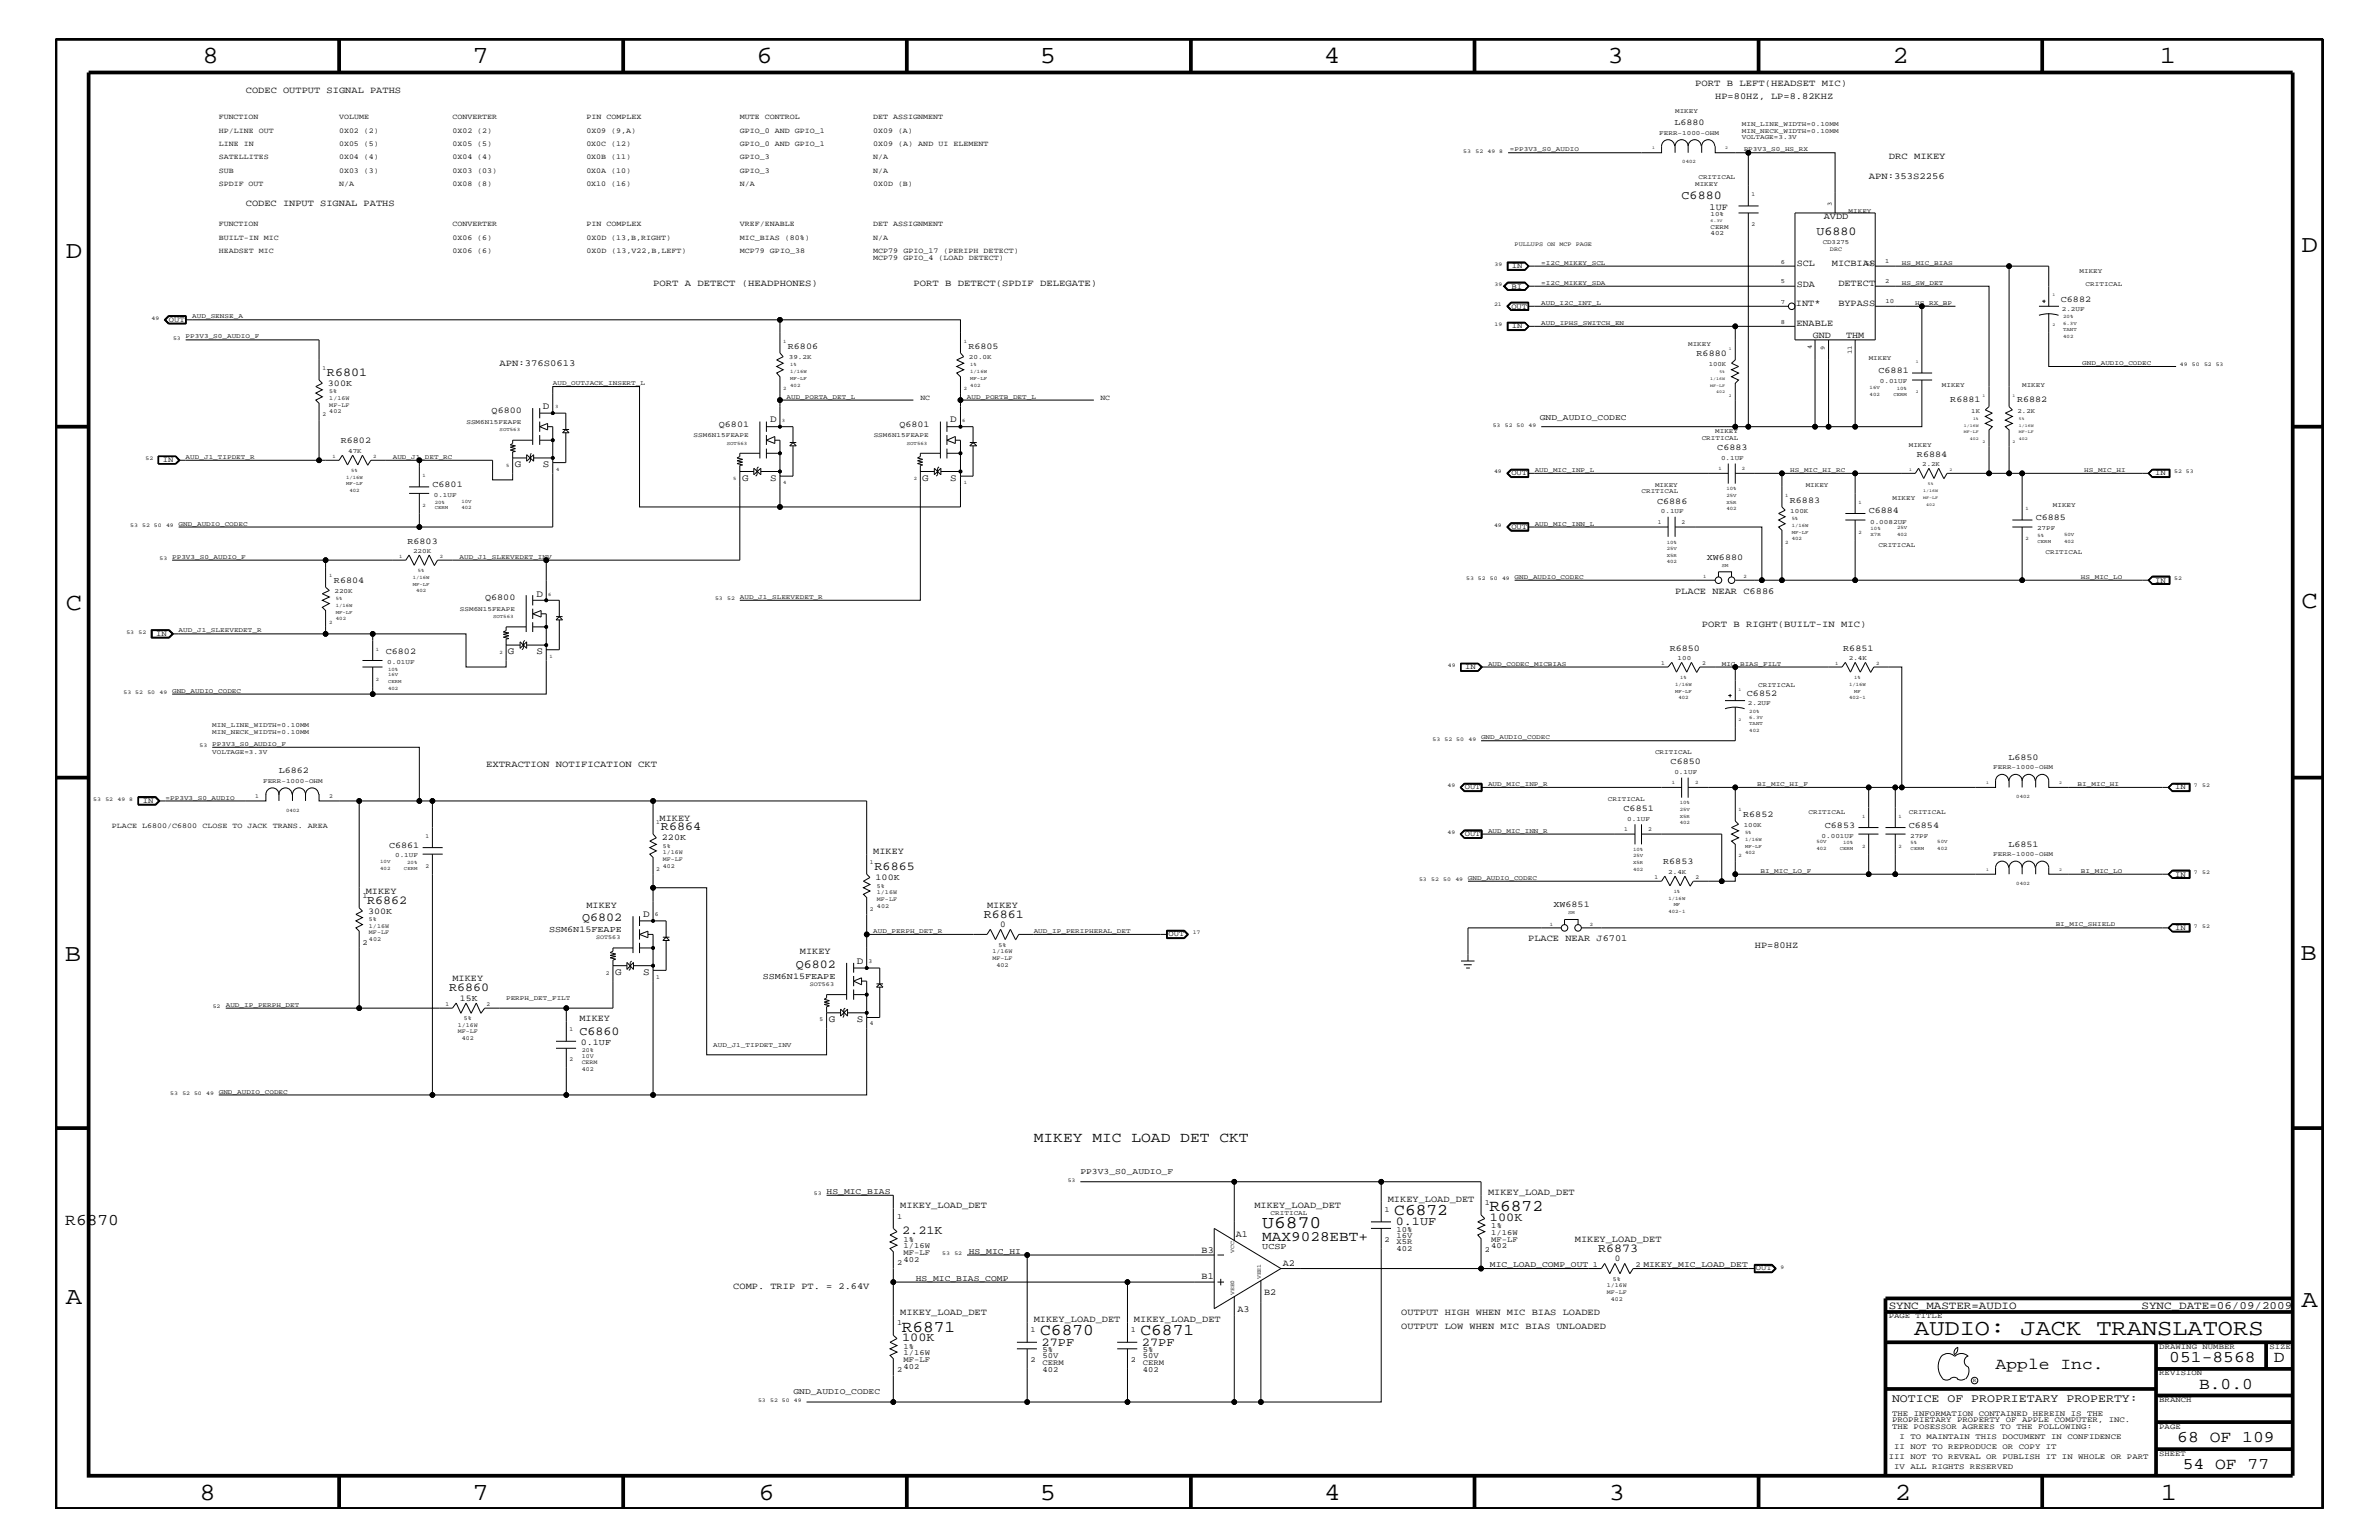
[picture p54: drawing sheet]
<svg xmlns="http://www.w3.org/2000/svg" width="432mm" height="279mm" viewBox="0 0 432 279" stroke-linecap="round" stroke-linejoin="round" font-family="sans-serif">
<defs><g id="words">
<g font-size="4.5">
<text x="36.7" y="11.5">8</text>
<text x="85.8" y="11.5">7</text>
<text x="137.3" y="11.5">6</text>
<text x="188.7" y="11.5">5</text>
<text x="240.3" y="11.5">4</text>
<text x="291.8" y="11.5">3</text>
<text x="343.5" y="11.5">2</text>
<text x="392" y="11.5">1</text>
<text x="11.9" y="46.8">D</text>
<text x="417.7" y="45.7">D</text>
<text x="11.9" y="110.6">C</text>
<text x="417.7" y="110.3">C</text>
<text x="11.8" y="174.3">B</text>
<text x="417.6" y="174.2">B</text>
<text x="11.9" y="236.7">A</text>
<text x="417.7" y="237.1">A</text>
<text x="36.2" y="272.1">8</text>
<text x="85.8" y="272.1">7</text>
<text x="137.7" y="272.1">6</text>
<text x="188.7" y="272.1">5</text>
<text x="240.4" y="272.1">4</text>
<text x="292" y="272.1">3</text>
<text x="343.9" y="272.1">2</text>
<text x="392.2" y="272.1">1</text>
</g>
<text font-size="4.1" x="347.4" y="242.3">AUDIO: JACK TRANSLATORS</text>
<text font-size="3.2" x="229.1" y="222.9">U6870</text>
<g font-size="3">
<text x="253.1" y="220.4">C6872</text>
<text x="270.3" y="219.7">R6872</text>
<text x="11.9" y="222.2">R6870</text>
<text x="163.7" y="241.6">R6871</text>
<text x="188.8" y="242.3">C6870</text>
<text x="207" y="242.3">C6871</text>
<text x="362.2" y="248.4">Apple Inc.</text>
<text x="393.7" y="247.1">051-8568</text>
<text x="399.2" y="252">B.0.0</text>
<text x="412.7" y="247.1">D</text>
<text x="395.2" y="261.6">68 OF 109</text>
<text x="396.2" y="266.6">54 OF 77</text>
</g>
<g font-size="2.6">
<text x="187.6" y="207.1">MIKEY MIC LOAD DET CKT</text>
<text x="229.1" y="225.1">MAX9028EBT+</text>
</g>
<g font-size="2.2">
<text x="305.2" y="36.2">C6880</text>
<text x="329.7" y="42.7">U6880</text>
<text x="59.4" y="68.2">R6801</text>
<text x="120" y="150.7">R6864</text>
<text x="158.7" y="157.9">R6865</text>
<text x="66.6" y="163.9">R6862</text>
<text x="105.7" y="167.1">Q6802</text>
<text x="178.6" y="166.5">R6861</text>
<text x="81.5" y="179.9">R6860</text>
<text x="144.4" y="175.6">Q6802</text>
<text x="105.2" y="187.7">C6860</text>
<text x="270.4" y="221.5">100K</text>
<text x="163.7" y="224">2.21K</text>
<text x="253.3" y="222.3">0.1UF</text>
<text x="290.1" y="227.1">R6873</text>
<text x="163.7" y="243.4">100K</text>
<text x="189.1" y="244.1">27PF</text>
<text x="207.3" y="244.1">27PF</text>
</g>
<text font-size="2.1" x="343.4" y="254.4">NOTICE OF PROPRIETARY PROPERTY:</text>
<g font-size="2">
<text x="342.8" y="237.4">SYNC_MASTER=AUDIO</text>
<text x="388.7" y="237.4">SYNC_DATE=06/09/2009</text>
</g>
<g font-size="1.8">
<text x="98.6" y="74.3">D</text>
<text x="139.8" y="76.7">D</text>
<text x="172.5" y="76.7">D</text>
<text x="93.5" y="84.8">G</text>
<text x="98.6" y="84.8">S</text>
<text x="134.7" y="87.2">G</text>
<text x="139.8" y="87.2">S</text>
<text x="167.4" y="87.2">G</text>
<text x="172.5" y="87.2">S</text>
<text x="97.4" y="108.2">D</text>
<text x="92.2" y="118.7">G</text>
<text x="97.4" y="118.7">S</text>
<text x="116.8" y="166.4">D</text>
<text x="111.7" y="176.9">G</text>
<text x="116.8" y="176.9">S</text>
<text x="155.5" y="174.9">D</text>
<text x="150.5" y="185.4">G</text>
<text x="155.5" y="185.4">S</text>
</g>
<g font-size="1.7">
<text x="44.6" y="16.8">CODEC OUTPUT SIGNAL PATHS</text>
<text x="307.7" y="15.6">PORT B LEFT(HEADSET MIC)</text>
<text x="311.3" y="18">HP=80HZ, LP=8.82KHZ</text>
<text x="342.8" y="28.9">DRC MIKEY</text>
<text x="339.2" y="32.5">APN:353S2256</text>
<text x="44.6" y="37.4">CODEC INPUT SIGNAL PATHS</text>
<text x="310.3" y="38">1UF</text>
<text x="331" y="39.8">AVDD</text>
<text x="118.5" y="51.9">PORT A DETECT (HEADPHONES)</text>
<text x="165.8" y="51.9">PORT B DETECT(SPDIF DELEGATE)</text>
<text x="326.1" y="52">SDA</text>
<text x="326.1" y="48.2">SCL</text>
<text x="332.5" y="48.3">MICBIAS</text>
<text x="333.7" y="51.9">DETECT</text>
<text x="326" y="55.6">INT*</text>
<text x="326.1" y="59.2">ENABLE</text>
<text x="333.7" y="55.6">BYPASS</text>
<text x="329" y="61.4">GND</text>
<text x="335.1" y="61.4">THM</text>
<text x="90.7" y="66.5">APN:376S0613</text>
<text x="304" y="107.7">PLACE NEAR C6886</text>
<text x="308.9" y="113.7">PORT B RIGHT(BUILT-IN MIC)</text>
<text x="88.2" y="139.2">EXTRACTION NOTIFICATION CKT</text>
<text x="119.7" y="149">MIKEY</text>
<text x="158.5" y="155">MIKEY</text>
<text x="66.4" y="162.2">MIKEY</text>
<text x="106.4" y="164.7">MIKEY</text>
<text x="179.2" y="164.7">MIKEY</text>
<text x="145.2" y="173.2">MIKEY</text>
<text x="277.4" y="170.7">PLACE NEAR J6701</text>
<text x="318.5" y="172">HP=80HZ</text>
<text x="82.1" y="178">MIKEY</text>
<text x="105.2" y="185.3">MIKEY</text>
<text x="163.4" y="219.2">MIKEY_LOAD_DET</text>
<text x="227.7" y="219.2">MIKEY_LOAD_DET</text>
<text x="251.9" y="218">MIKEY_LOAD_DET</text>
<text x="270.1" y="216.9">MIKEY_LOAD_DET</text>
<text x="218.1" y="227.3">B3</text>
<text x="224.3" y="224.5">A1</text>
<text x="285.8" y="225.3">MIKEY_LOAD_DET</text>
<text x="133.1" y="233.8">COMP. TRIP PT. = 2.64V</text>
<text x="218.1" y="232.1">B1</text>
<text x="232.8" y="229.7">A2</text>
<text x="163.4" y="238.6">MIKEY_LOAD_DET</text>
<text x="187.6" y="239.9">MIKEY_LOAD_DET</text>
<text x="205.8" y="239.9">MIKEY_LOAD_DET</text>
<text x="224.6" y="238">A3</text>
<text x="229.4" y="235">B2</text>
<text x="254.3" y="238.6">OUTPUT HIGH WHEN MIC BIAS LOADED</text>
<text x="254.3" y="241.1">OUTPUT LOW WHEN MIC BIAS UNLOADED</text>
</g>
<g font-size="1.6">
<text x="303.9" y="22.7">L6880</text>
<text x="374.1" y="54.7">C6882</text>
<text x="143" y="63.4">R6806</text>
<text x="175.8" y="63.4">R6805</text>
<text x="307.9" y="64.5">R6880</text>
<text x="59.5" y="70">300K</text>
<text x="341" y="67.7">C6881</text>
<text x="89.2" y="75">Q6800</text>
<text x="130.5" y="77.4">Q6801</text>
<text x="163.2" y="77.4">Q6801</text>
<text x="354" y="73">R6881</text>
<text x="366.1" y="73">R6882</text>
<text x="61.8" y="80.5">R6802</text>
<text x="311.7" y="81.6">C6883</text>
<text x="347.9" y="82.8">R6884</text>
<text x="78.5" y="88.3">C6801</text>
<text x="300.8" y="91.4">C6886</text>
<text x="324.9" y="91.2">R6883</text>
<text x="339.2" y="93.2">C6884</text>
<text x="369.5" y="94.3">C6885</text>
<text x="74" y="98.7">R6803</text>
<text x="309.8" y="101.5">XW6880</text>
<text x="60.6" y="105.8">R6804</text>
<text x="88.1" y="108.9">Q6800</text>
<text x="70" y="118.6">C6802</text>
<text x="303.1" y="118.1">R6850</text>
<text x="334.6" y="118.1">R6851</text>
<text x="317.1" y="126.3">C6852</text>
<text x="364.5" y="137.9">L6850</text>
<text x="50.6" y="140.3">L6862</text>
<text x="303.2" y="138.6">C6850</text>
<text x="294.7" y="147.1">C6851</text>
<text x="316.4" y="148.2">R6852</text>
<text x="70.6" y="153.8">C6861</text>
<text x="120.1" y="152.4">220K</text>
<text x="331.2" y="150.1">C6853</text>
<text x="346.5" y="150.1">C6854</text>
<text x="364.5" y="153.7">L6851</text>
<text x="158.9" y="159.7">100K</text>
<text x="301.9" y="156.8">R6853</text>
<text x="66.8" y="165.8">300K</text>
<text x="281.9" y="164.5">XW6851</text>
<text x="99.7" y="169">SSM6N15FEAPE</text>
<text x="181.5" y="168.2">0</text>
<text x="138.4" y="177.6">SSM6N15FEAPE</text>
<text x="83.5" y="181.6">15K</text>
<text x="105.4" y="189.5">0.1UF</text>
<text x="229.1" y="226.7">UCSP</text>
<text x="293.1" y="228.8">0</text>
</g>
<g font-size="1.5">
<text x="279.5" y="76.1">GND_AUDIO_CODEC</text>
<text x="196.1" y="213">PP3V3_S0_AUDIO_F</text>
<text x="150" y="216.6">HS_MIC_BIAS</text>
<text x="175.9" y="227.5">HS_MIC_HI</text>
<text x="166.2" y="232.4">HS_MIC_BIAS_COMP</text>
<text x="270.4" y="229.9">MIC_LOAD_COMP_OUT 1</text>
<text x="144" y="252.9">GND_AUDIO_CODEC</text>
</g>
<g font-size="1.4">
<text x="39.7" y="21.6">FUNCTION</text>
<text x="61.6" y="21.6">VOLUME</text>
<text x="82.1" y="21.6">CONVERTER</text>
<text x="106.4" y="21.6">PIN COMPLEX</text>
<text x="134.3" y="21.6">MUTE CONTROL</text>
<text x="158.5" y="21.6">DET ASSIGNMENT</text>
<text x="39.7" y="24.1">HP/LINE OUT</text>
<text x="39.7" y="26.5">LINE IN</text>
<text x="39.7" y="28.9">SATELLITES</text>
<text x="61.6" y="28.9">0X04 (4)</text>
<text x="61.6" y="26.5">0X05 (5)</text>
<text x="61.6" y="24.1">0X02 (2)</text>
<text x="82.1" y="24.1">0X02 (2)</text>
<text x="82.1" y="28.9">0X04 (4)</text>
<text x="82.1" y="26.5">0X05 (5)</text>
<text x="106.4" y="24.1">0X09 (9,A)</text>
<text x="106.4" y="28.9">0X0B (11)</text>
<text x="106.4" y="26.5">0X0C (12)</text>
<text x="134.3" y="26.5">GPIO_0 AND GPIO_1</text>
<text x="134.3" y="24.1">GPIO_0 AND GPIO_1</text>
<text x="134.3" y="28.9">GPIO_3</text>
<text x="158.5" y="28.9">N/A</text>
<text x="158.5" y="26.5">0X09 (A) AND UI ELEMENT</text>
<text x="158.5" y="24.1">0X09 (A)</text>
<text x="39.7" y="33.7">SPDIF OUT</text>
<text x="39.7" y="31.4">SUB</text>
<text x="61.6" y="31.4">0X03 (3)</text>
<text x="61.6" y="33.7">N/A</text>
<text x="82.1" y="33.7">0X08 (8)</text>
<text x="82.1" y="31.4">0X03 (03)</text>
<text x="106.4" y="33.7">0X10 (16)</text>
<text x="106.4" y="31.4">0X0A (10)</text>
<text x="134.3" y="31.4">GPIO_3</text>
<text x="134.3" y="33.7">N/A</text>
<text x="158.5" y="31.4">N/A</text>
<text x="158.5" y="33.7">0X0D (B)</text>
<text x="39.7" y="41">FUNCTION</text>
<text x="82.1" y="41">CONVERTER</text>
<text x="106.4" y="41">PIN COMPLEX</text>
<text x="134.3" y="41">VREF/ENABLE</text>
<text x="158.5" y="41">DET ASSIGNMENT</text>
<text x="39.7" y="45.9">HEADSET MIC</text>
<text x="39.7" y="43.5">BUILT-IN MIC</text>
<text x="82.1" y="43.5">0X06 (6)</text>
<text x="82.1" y="45.9">0X06 (6)</text>
<text x="106.4" y="45.9">0X0D (13,V22,B,LEFT)</text>
<text x="106.4" y="43.5">0X0D (13,B,RIGHT)</text>
<text x="134.3" y="43.5">MIC_BIAS (80%)</text>
<text x="134.3" y="45.9">MCP79 GPIO_38</text>
<text x="158.5" y="45.9">MCP79 GPIO_17 (PERIPH DETECT)</text>
<text x="158.5" y="47.1">MCP79 GPIO_4 (LOAD DETECT)</text>
<text x="158.5" y="43.5">N/A</text>
<text x="274.3" y="52.4">BI</text>
<text x="274.4" y="48.7">IN</text>
<text x="30.6" y="58.4">OUT</text>
<text x="274.3" y="56">OUT</text>
<text x="274.4" y="59.5">IN</text>
<text x="167" y="72.6">NC</text>
<text x="199.7" y="72.6">NC</text>
<text x="29.5" y="83.8">IN</text>
<text x="274.3" y="86.2">OUT</text>
<text x="391.2" y="86.2">IN</text>
<text x="274.3" y="96">OUT</text>
<text x="391.2" y="105.7">IN</text>
<text x="28.4" y="115.3">IN</text>
<text x="265.9" y="121.4">IN</text>
<text x="265.9" y="143.2">OUT</text>
<text x="394.8" y="143.2">IN</text>
<text x="25.9" y="145.7">IN</text>
<text x="20.3" y="150.1">PLACE L6800/C6800 CLOSE TO JACK TRANS. AREA</text>
<text x="265.9" y="151.8">OUT</text>
<text x="394.8" y="159">IN</text>
<text x="65.8" y="162.8">1</text>
<text x="65.8" y="171.4">2</text>
<text x="212.1" y="169.9">OUT</text>
<text x="394.8" y="168.7">IN</text>
<text x="162.8" y="221.1">1</text>
<text x="251.3" y="219.8">1</text>
<text x="269.5" y="218.6">1</text>
<text x="164" y="225.3">1%</text>
<text x="164" y="226.5">1/16W</text>
<text x="164" y="227.7">MF-LF</text>
<text x="251.3" y="225.3">2</text>
<text x="253.5" y="227">402</text>
<text x="253.5" y="223.5">10%</text>
<text x="253.5" y="224.6">16V</text>
<text x="253.5" y="225.7">X5R</text>
<text x="269.5" y="227.1">2</text>
<text x="270.7" y="226.5">402</text>
<text x="270.7" y="222.9">1%</text>
<text x="270.7" y="224.1">1/16W</text>
<text x="270.7" y="225.3">MF-LF</text>
<text x="162.8" y="229.6">2</text>
<text x="164" y="229">402</text>
<text x="296.8" y="229.8">2 MIKEY_MIC_LOAD_DET</text>
<text x="318.7" y="230.5">OUT</text>
<text x="342.8" y="239.2">PAGE TITLE</text>
<text x="162.8" y="240.5">1</text>
<text x="164" y="244.7">1%</text>
<text x="164" y="245.9">1/16W</text>
<text x="187" y="241.7">1</text>
<text x="189.2" y="245.3">5%</text>
<text x="205.2" y="241.7">1</text>
<text x="207.4" y="245.3">5%</text>
<text x="391.9" y="244.7">DRAWING NUMBER</text>
<text x="411.9" y="244.7">SIZE</text>
<text x="162.8" y="248.9">2</text>
<text x="164" y="247.1">MF-LF</text>
<text x="164" y="248.4">402</text>
<text x="187" y="247.1">2</text>
<text x="189.2" y="248.9">402</text>
<text x="189.2" y="247.6">CERM</text>
<text x="189.2" y="246.4">50V</text>
<text x="205.2" y="247.1">2</text>
<text x="207.4" y="248.9">402</text>
<text x="207.4" y="247.6">CERM</text>
<text x="207.4" y="246.4">50V</text>
<text x="391.9" y="249.5">REVISION</text>
<text x="343.4" y="256.8">THE INFORMATION CONTAINED HEREIN IS THE</text>
<text x="391.9" y="254.4">BRANCH</text>
<text x="343.4" y="259.3">THE POSESSOR AGREES TO THE FOLLOWING:</text>
<text x="343.4" y="258">PROPRIETARY PROPERTY OF APPLE COMPUTER, INC.</text>
<text x="343.8" y="262.9">II NOT TO REPRODUCE OR COPY IT</text>
<text x="344.8" y="261.1">I TO MAINTAIN THIS DOCUMENT IN CONFIDENCE</text>
<text x="391.9" y="259.3">PAGE</text>
<text x="342.8" y="264.7">III NOT TO REVEAL OR PUBLISH IT IN WHOLE OR PART</text>
<text x="343.8" y="266.6">IV ALL RIGHTS RESERVED</text>
<text x="391.9" y="264.1">SHEET</text>
</g>
<g font-size="1.2">
<text x="304" y="20.4">MIKEY</text>
<text x="316.1" y="22.9">MIN_LINE_WIDTH=0.10MM</text>
<text x="274.1" y="27.5">=PP3V3_S0_AUDIO</text>
<text x="301.2" y="24.4">FERR-1000-OHM</text>
<text x="316.1" y="25.3">VOLTAGE=3.3V</text>
<text x="316.1" y="24.1">MIN_NECK_WIDTH=0.10MM</text>
<text x="316.5" y="27.5">PP3V3_S0_HS_RX</text>
<text x="307.7" y="33.7">MIKEY</text>
<text x="308.3" y="32.5">CRITICAL</text>
<text x="310.5" y="41.5">CERM</text>
<text x="310.5" y="39.2">10%</text>
<text x="332.5" y="37.5" transform="rotate(-90 332.5 37.5)">3</text>
<text x="335.5" y="38.6">MIKEY</text>
<text x="310.5" y="42.7">402</text>
<text x="323.3" y="47.9">6</text>
<text x="330.8" y="44.2">CD3275</text>
<text x="342.1" y="47.7">1</text>
<text x="279.7" y="51.7">=I2C_MIKEY_SDA</text>
<text x="279.7" y="48">=I2C_MIKEY_SCL</text>
<text x="323.3" y="51.3">5</text>
<text x="342.1" y="51.3">2</text>
<text x="345.2" y="51.7">HS_SW_DET</text>
<text x="345.2" y="48">HS_MIC_BIAS</text>
<text x="377.4" y="49.6">MIKEY</text>
<text x="378.5" y="51.9">CRITICAL</text>
<text x="34.9" y="57.8">AUD_SENSE_A</text>
<text x="279.7" y="55.3">AUD_I2C_INT_L</text>
<text x="279.7" y="59">AUD_IPHS_SWITCH_EN</text>
<text x="323.3" y="58.8">8</text>
<text x="323.3" y="55.1">7</text>
<text x="342.2" y="55">10</text>
<text x="347.6" y="55.3">HS_RX_BP</text>
<text x="374.2" y="56.4">2.2UF</text>
<text x="33.7" y="61.4">PP3V3_S0_AUDIO_F</text>
<text x="143.2" y="65.1">39.2K</text>
<text x="175.9" y="65.1">20.0K</text>
<text x="306.4" y="62.9">MIKEY</text>
<text x="328.8" y="63.4" transform="rotate(-90 328.8 63.4)">4</text>
<text x="331.2" y="63.4" transform="rotate(-90 331.2 63.4)">9</text>
<text x="336.1" y="64.3" transform="rotate(-90 336.1 64.3)">11</text>
<text x="339.2" y="65.3">MIKEY</text>
<text x="100.3" y="69.9">AUD_OUTJACK_INSERT_L</text>
<text x="310.1" y="66.4">100K</text>
<text x="341.2" y="69.5">0.01UF</text>
<text x="352.5" y="70.1">MIKEY</text>
<text x="367" y="70.1">MIKEY</text>
<text x="378" y="66.2">GND_AUDIO_CODEC</text>
<text x="84.7" y="76.9">SSM6N15FEAPE</text>
<text x="142.7" y="72.3">AUD_PORTA_DET_L</text>
<text x="175.5" y="72.3">AUD_PORTB_DET_L</text>
<text x="357.8" y="74.9">1K</text>
<text x="366.2" y="74.9">2.2K</text>
<text x="33.7" y="83.3">AUD_J1_TIPDET_R</text>
<text x="63.2" y="82.2">47K</text>
<text x="71.3" y="83.3">AUD_J1_DET_RC</text>
<text x="125.9" y="79.4">SSM6N15FEAPE</text>
<text x="158.6" y="79.4">SSM6N15FEAPE</text>
<text x="308.9" y="79.9">CRITICAL</text>
<text x="311.3" y="78.6">MIKEY</text>
<text x="312.4" y="83.5">0.1UF</text>
<text x="346.5" y="81.1">MIKEY</text>
<text x="278.6" y="85.6">AUD_MIC_INP_L</text>
<text x="297.9" y="89.5">CRITICAL</text>
<text x="300.4" y="88.3">MIKEY</text>
<text x="325" y="85.6">HS_MIC_HI_RC</text>
<text x="327.7" y="88.3">MIKEY</text>
<text x="348.9" y="84.5">2.2K</text>
<text x="378.3" y="85.6">HS_MIC_HI</text>
<text x="32.4" y="95.4">GND_AUDIO_CODEC</text>
<text x="78.7" y="90.1">0.1UF</text>
<text x="278.6" y="95.4">AUD_MIC_INN_L</text>
<text x="301.5" y="93.2">0.1UF</text>
<text x="325" y="93.1">100K</text>
<text x="339.4" y="95">0.0082UF</text>
<text x="343.5" y="90.7">MIKEY</text>
<text x="372.6" y="92">MIKEY</text>
<text x="31.2" y="101.4">PP3V3_S0_AUDIO_F</text>
<text x="75" y="100.4">220K</text>
<text x="83.4" y="101.4">AUD_J1_SLEEVEDET_INV</text>
<text x="341" y="99.3">CRITICAL</text>
<text x="369.7" y="96.2">27PF</text>
<text x="371.3" y="100.4">CRITICAL</text>
<text x="60.7" y="107.6">220K</text>
<text x="274.9" y="105">GND_AUDIO_CODEC</text>
<text x="377.7" y="105">HS_MIC_LO</text>
<text x="83.5" y="110.9">SSM6N15FEAPE</text>
<text x="134.3" y="108.7">AUD_J1_SLEEVEDET_R</text>
<text x="32.4" y="114.8">AUD_J1_SLEEVEDET_R</text>
<text x="304.5" y="119.7">100</text>
<text x="335.6" y="119.7">2.4K</text>
<text x="31.2" y="125.7">GND_AUDIO_CODEC</text>
<text x="70.3" y="120.4">0.01UF</text>
<text x="270.1" y="120.8">AUD_CODEC_MICBIAS</text>
<text x="312.5" y="120.8">MIC_BIAS_FILT</text>
<text x="319.1" y="124.7">CRITICAL</text>
<text x="38.5" y="131.9">MIN_LINE_WIDTH=0.10MM</text>
<text x="317.2" y="128">2.2UF</text>
<text x="38.5" y="135.3">PP3V3_S0_AUDIO_F</text>
<text x="38.5" y="136.8">VOLTAGE=3.3V</text>
<text x="38.5" y="133.2">MIN_NECK_WIDTH=0.10MM</text>
<text x="268.8" y="134.1">GND_AUDIO_CODEC</text>
<text x="300.4" y="136.8">CRITICAL</text>
<text x="47.8" y="142">FERR-1000-OHM</text>
<text x="270.1" y="142.6">AUD_MIC_INP_R</text>
<text x="303.9" y="140.4">0.1UF</text>
<text x="318.9" y="142.6">BI_MIC_HI_F</text>
<text x="361.8" y="139.6">FERR-1000-OHM</text>
<text x="377.1" y="142.6">BI_MIC_HI</text>
<text x="30.1" y="145.1">=PP3V3_S0_AUDIO</text>
<text x="291.8" y="145.3">CRITICAL</text>
<text x="295.4" y="149">0.1UF</text>
<text x="328.3" y="147.7">CRITICAL</text>
<text x="346.5" y="147.7">CRITICAL</text>
<text x="71.7" y="155.6">0.1UF</text>
<text x="270.1" y="151.1">AUD_MIC_INN_R</text>
<text x="316.5" y="150.1">100K</text>
<text x="330.6" y="152">0.001UF</text>
<text x="346.7" y="152">27PF</text>
<text x="361.8" y="155.4">FERR-1000-OHM</text>
<text x="266.4" y="159.6">GND_AUDIO_CODEC</text>
<text x="302.8" y="158.5">2.4K</text>
<text x="319.5" y="158.4">BI_MIC_LO_F</text>
<text x="377.7" y="158.4">BI_MIC_LO</text>
<text x="158.5" y="169.3">AUD_PERPH_DET_R</text>
<text x="187.6" y="169.3">AUD_IP_PERIPHERAL_DET</text>
<text x="373.1" y="168.1">BI_MIC_SHIELD</text>
<text x="41" y="182.7">AUD_IP_PERPH_DET</text>
<text x="91.9" y="181.4">PERPH_DET_FILT</text>
<text x="129.5" y="189.9">AUD_J1_TIPDET_INV</text>
<text x="39.7" y="198.4">GND_AUDIO_CODEC</text>
<text x="230.6" y="220.4">CRITICAL</text>
</g>
<g font-size="1.1">
<text x="317.9" y="35.6">1</text>
<text x="317.9" y="41">2</text>
<text x="274.9" y="44.6">PULLUPS ON MCP PAGE</text>
<text x="332.1" y="45.5">DRC</text>
<text x="58.5" y="67.1">1</text>
<text x="59.8" y="71.3">5%</text>
<text x="58.5" y="75.6">2</text>
<text x="59.8" y="73.8">MF-LF</text>
<text x="59.8" y="75">402</text>
<text x="59.8" y="72.6">1/16W</text>
<text x="300.9" y="95">1</text>
<text x="305.2" y="95">2</text>
<text x="301.5" y="120.7">1</text>
<text x="308.9" y="120.7">2</text>
<text x="46.3" y="144.7">1</text>
<text x="59.8" y="144.7">2</text>
<text x="119.1" y="149.5">1</text>
<text x="77.2" y="152">1</text>
<text x="120.3" y="155">1/16W</text>
<text x="120.3" y="153.8">5%</text>
<text x="294.8" y="150.7">1</text>
<text x="299.1" y="150.7">2</text>
<text x="77.2" y="157.4">2</text>
<text x="119.1" y="158">2</text>
<text x="120.3" y="156.2">MF-LF</text>
<text x="120.3" y="157.4">402</text>
<text x="157.9" y="156.8">1</text>
<text x="159.2" y="161.1">5%</text>
<text x="300.3" y="159.5">1</text>
<text x="307.8" y="159.5">2</text>
<text x="67" y="167.1">5%</text>
<text x="118.9" y="166.2">6</text>
<text x="157.9" y="165.3">2</text>
<text x="159.2" y="164.7">402</text>
<text x="159.2" y="162.2">1/16W</text>
<text x="159.2" y="163.5">MF-LF</text>
<text x="67" y="169.5">MF-LF</text>
<text x="67" y="168.3">1/16W</text>
<text x="67" y="170.7">402</text>
<text x="108.2" y="170.4">SOT563</text>
<text x="180.1" y="172.9">1/16W</text>
<text x="181.2" y="171.7">5%</text>
<text x="110" y="176.8">2</text>
<text x="119.1" y="177.6">1</text>
<text x="147" y="178.8">SOT563</text>
<text x="157.6" y="174.8">3</text>
<text x="180.1" y="174.2">MF-LF</text>
<text x="180.8" y="175.4">402</text>
<text x="80.9" y="182.5">1</text>
<text x="84.2" y="185">5%</text>
<text x="88.3" y="182.5">2</text>
<text x="148.8" y="185.3">5</text>
<text x="83.1" y="187.5">MF-LF</text>
<text x="83.1" y="186.3">1/16W</text>
<text x="83.8" y="188.7">402</text>
<text x="103.4" y="187.1">1</text>
<text x="105.6" y="190.8">20%</text>
<text x="105.6" y="191.9">10V</text>
<text x="157.9" y="186">4</text>
<text x="103.4" y="192.6">2</text>
<text x="105.6" y="194.3">402</text>
<text x="105.6" y="193.1">CERM</text>
<text x="291.6" y="233.5">1/16W</text>
<text x="292.7" y="232.4">5%</text>
<text x="291.6" y="234.7">MF-LF</text>
<text x="292.4" y="236">402</text>
</g>
<g font-size="1">
<text x="265.6" y="27.7">53</text>
<text x="267.8" y="27.7">52</text>
<text x="270" y="27.7">49 8</text>
<text x="271.3" y="51.9">39</text>
<text x="271.3" y="48.3">39</text>
<text x="338.6" y="48">53</text>
<text x="27.5" y="58">49</text>
<text x="271.2" y="55.6">21</text>
<text x="271.3" y="59.2">19</text>
<text x="31.4" y="61.7">53</text>
<text x="395.6" y="66.5">49</text>
<text x="397.8" y="66.5">50</text>
<text x="400" y="66.5">52 53</text>
<text x="270.9" y="77.4">53</text>
<text x="273.1" y="77.4">52 50</text>
<text x="277.5" y="77.4">49</text>
<text x="26.4" y="83.5">52</text>
<text x="271.2" y="85.9">49</text>
<text x="394.6" y="85.9">52 53</text>
<text x="23.6" y="95.6">53</text>
<text x="25.8" y="95.6">52 50</text>
<text x="30.1" y="95.6">49</text>
<text x="271.2" y="95.6">49</text>
<text x="29" y="101.6">53</text>
<text x="266.1" y="105.3">53 52</text>
<text x="270.4" y="105.3">50</text>
<text x="272.6" y="105.3">49</text>
<text x="394.6" y="105.3">52</text>
<text x="129.8" y="108.9">53</text>
<text x="132" y="108.9">52</text>
<text x="22.9" y="115">53</text>
<text x="25.1" y="115">52</text>
<text x="22.4" y="125.9">53 52</text>
<text x="26.8" y="125.9">50</text>
<text x="29" y="125.9">49</text>
<text x="262.8" y="121">49</text>
<text x="36.2" y="135.6">53</text>
<text x="260" y="134.4">53</text>
<text x="262.2" y="134.4">52 50</text>
<text x="266.5" y="134.4">49</text>
<text x="262.7" y="142.9">49</text>
<text x="398.2" y="142.9">7</text>
<text x="399.7" y="142.9">52</text>
<text x="16.9" y="145.3">53</text>
<text x="19.1" y="145.3">52</text>
<text x="21.3" y="145.3">49 8</text>
<text x="262.7" y="151.3">49</text>
<text x="257.6" y="159.9">53</text>
<text x="259.8" y="159.9">52</text>
<text x="262" y="159.9">50</text>
<text x="264.2" y="159.9">49</text>
<text x="398.2" y="158.6">7</text>
<text x="399.7" y="158.6">52</text>
<text x="216.5" y="169.5">17</text>
<text x="398.2" y="168.3">7</text>
<text x="399.7" y="168.3">52</text>
<text x="38.6" y="182.9">52</text>
<text x="30.9" y="198.7">53</text>
<text x="33.1" y="198.7">52 50</text>
<text x="37.4" y="198.7">49</text>
<text x="193.8" y="214.4">53</text>
<text x="147.7" y="216.9">53</text>
<text x="171" y="227.7">53</text>
<text x="173.2" y="227.7">52</text>
<text x="224" y="227.4" transform="rotate(-90 224 227.4)">VCC</text>
<text x="228.9" y="232.1" transform="rotate(-90 228.9 232.1)">VEE1</text>
<text x="323.2" y="230.2">9</text>
<text x="224" y="235" transform="rotate(-90 224 235)">VEE0</text>
<text x="358.1" y="250.7">R</text>
<text x="137.6" y="254.4">53</text>
<text x="139.8" y="254.4">52 50</text>
<text x="144.1" y="254.4">49</text>
</g>
<g font-size=".9">
<text x="305.4" y="29.7">0402</text>
<text x="374.5" y="59">6.3V</text>
<text x="374.5" y="57.8">20%</text>
<text x="142.2" y="62.3">1</text>
<text x="174.9" y="62.3">1</text>
<text x="374.5" y="60.1">TANT</text>
<text x="374.5" y="61.3">402</text>
<text x="142.2" y="70.7">2</text>
<text x="143.4" y="70.1">402</text>
<text x="143.4" y="67.7">1/16W</text>
<text x="143.4" y="66.5">1%</text>
<text x="143.4" y="68.9">MF-LF</text>
<text x="174.9" y="70.7">2</text>
<text x="176.1" y="67.7">1/16W</text>
<text x="176.1" y="68.9">MF-LF</text>
<text x="176.1" y="66.5">1%</text>
<text x="176.1" y="70.1">402</text>
<text x="339.3" y="71.8">402</text>
<text x="339.3" y="70.6">16V</text>
<text x="343.7" y="71.8">CERM</text>
<text x="344.3" y="70.7">10%</text>
<text x="100.8" y="74.1">3</text>
<text x="141.9" y="76.6">3</text>
<text x="174.7" y="76.6">6</text>
<text x="60.4" y="83.1">1</text>
<text x="67.7" y="83.1">2</text>
<text x="90.7" y="78.3">SOT563</text>
<text x="131.9" y="80.7">SOT563</text>
<text x="164.6" y="80.7">SOT563</text>
<text x="62.8" y="86.9">1/16W</text>
<text x="62.8" y="88.1">MF-LF</text>
<text x="63.4" y="89.3">402</text>
<text x="63.8" y="85.6">5%</text>
<text x="76.7" y="86.5">1</text>
<text x="91.9" y="84.7">5</text>
<text x="100.9" y="85.4">4</text>
<text x="133.1" y="87.1">5</text>
<text x="142.2" y="87.8">4</text>
<text x="165.9" y="87.1">2</text>
<text x="174.9" y="87.8">1</text>
<text x="311.9" y="85.3">1</text>
<text x="313.4" y="88.9">10%</text>
<text x="316.1" y="85.3">2</text>
<text x="76.7" y="92">2</text>
<text x="78.9" y="92.4">CERM</text>
<text x="78.9" y="91.4">20%</text>
<text x="83.7" y="92.4">402</text>
<text x="83.7" y="91.2">10V</text>
<text x="313.4" y="91.4">X5R</text>
<text x="313.4" y="90.1">25V</text>
<text x="313.4" y="92.6">402</text>
<text x="324" y="90.1">1</text>
<text x="325.2" y="94.3">5%</text>
<text x="325.2" y="95.6">1/16W</text>
<text x="337.3" y="91.4">1</text>
<text x="367.6" y="92.6">1</text>
<text x="72.5" y="101.3">1</text>
<text x="79.8" y="101.3">2</text>
<text x="302.5" y="101">X5R</text>
<text x="302.5" y="98.7">10%</text>
<text x="302.5" y="99.9">25V</text>
<text x="324" y="98.7">2</text>
<text x="325.2" y="98">402</text>
<text x="325.2" y="96.8">MF-LF</text>
<text x="337.3" y="96.8">2</text>
<text x="339.5" y="96.2">10%</text>
<text x="339.5" y="97.3">X7R</text>
<text x="344.3" y="97.3">402</text>
<text x="344.3" y="96">25V</text>
<text x="367.6" y="98">2</text>
<text x="369.8" y="97.4">5%</text>
<text x="369.8" y="98.5">CERM</text>
<text x="374.6" y="98.5">402</text>
<text x="374.6" y="97.3">50V</text>
<text x="59.8" y="104.7">1</text>
<text x="74.9" y="105">1/16W</text>
<text x="74.9" y="106.3">MF-LF</text>
<text x="75.5" y="107.5">402</text>
<text x="75.9" y="103.8">5%</text>
<text x="302.5" y="102.2">402</text>
<text x="309.2" y="104.9">1</text>
<text x="312.5" y="102.9">SM</text>
<text x="316.4" y="104.9">2</text>
<text x="59.8" y="113.1">2</text>
<text x="61" y="112.6">402</text>
<text x="61" y="110.2">1/16W</text>
<text x="61" y="111.4">MF-LF</text>
<text x="61" y="108.9">5%</text>
<text x="89.5" y="112.2">SOT563</text>
<text x="99.5" y="108.1">6</text>
<text x="68.2" y="118.1">1</text>
<text x="90.7" y="118.6">2</text>
<text x="99.7" y="119.3">1</text>
<text x="68.2" y="123.5">2</text>
<text x="70.4" y="125.2">402</text>
<text x="70.4" y="121.7">10%</text>
<text x="70.4" y="124">CERM</text>
<text x="70.4" y="122.7">16V</text>
<text x="304" y="125.7">MF-LF</text>
<text x="304" y="124.4">1/16W</text>
<text x="305" y="123.2">1%</text>
<text x="333.1" y="120.7">1</text>
<text x="335.6" y="124.4">1/16W</text>
<text x="336.5" y="123.2">1%</text>
<text x="336.5" y="125.7">MF</text>
<text x="340.5" y="120.7">2</text>
<text x="304.6" y="126.9">402</text>
<text x="317.5" y="131.6">TANT</text>
<text x="317.5" y="130.5">6.3V</text>
<text x="317.5" y="129.3">20%</text>
<text x="335.6" y="126.9">402-1</text>
<text x="317.5" y="132.8">402</text>
<text x="303.4" y="142.3">1</text>
<text x="307.7" y="142.3">2</text>
<text x="51.9" y="147.3">0402</text>
<text x="304.9" y="145.9">10%</text>
<text x="304.9" y="147.1">25V</text>
<text x="304.9" y="149.5">402</text>
<text x="304.9" y="148.4">X5R</text>
<text x="315.6" y="147.1">1</text>
<text x="338" y="148.4">1</text>
<text x="344.6" y="148.4">1</text>
<text x="366" y="144.8">0402</text>
<text x="296.4" y="155.6">25V</text>
<text x="296.4" y="154.4">10%</text>
<text x="315.6" y="155.6">2</text>
<text x="316.7" y="155">402</text>
<text x="316.7" y="151.3">5%</text>
<text x="316.7" y="152.6">1/16W</text>
<text x="316.7" y="153.8">MF-LF</text>
<text x="329.7" y="154.3">402</text>
<text x="329.7" y="153">50V</text>
<text x="333.9" y="154.3">CERM</text>
<text x="334.5" y="153.2">10%</text>
<text x="338" y="153.8">2</text>
<text x="344.6" y="153.8">2</text>
<text x="346.8" y="154.3">CERM</text>
<text x="346.8" y="153.2">5%</text>
<text x="351.6" y="153">50V</text>
<text x="351.6" y="154.3">402</text>
<text x="69" y="156.7">10V</text>
<text x="69" y="157.9">402</text>
<text x="73.3" y="157.9">CERM</text>
<text x="73.9" y="156.8">20%</text>
<text x="296.4" y="156.8">X5R</text>
<text x="296.4" y="158">402</text>
<text x="303.8" y="162">1%</text>
<text x="366" y="160.6">0402</text>
<text x="284.6" y="165.9">SM</text>
<text x="302.9" y="163.3">1/16W</text>
<text x="302.9" y="165.6">402-1</text>
<text x="303.8" y="164.5">MF</text>
<text x="281.3" y="168">1</text>
<text x="288.6" y="168">2</text>
</g>
<g font-size=".8">
<text x="299.9" y="27.1">1</text>
<text x="313.1" y="27.1">2</text>
<text x="310.5" y="40.3">6.3V</text>
<text x="372.5" y="53.8">1</text>
<text x="372.5" y="59.2">2</text>
<text x="313.8" y="63.4">1</text>
<text x="347.7" y="65.9">1</text>
<text x="310.4" y="70.1">MF-LF</text>
<text x="310.4" y="68.9">1/16W</text>
<text x="311.5" y="71.3">402</text>
<text x="312.1" y="67.7">5%</text>
<text x="313.8" y="72">2</text>
<text x="347.7" y="71.3">2</text>
<text x="359.8" y="72">1</text>
<text x="365.3" y="72">1</text>
<text x="356.4" y="77.4">1/16W</text>
<text x="358.1" y="76.2">1%</text>
<text x="366.4" y="77.4">1/16W</text>
<text x="366.4" y="76.2">5%</text>
<text x="356.4" y="78.6">MF-LF</text>
<text x="357.5" y="79.9">402</text>
<text x="359.8" y="80.5">2</text>
<text x="365.3" y="80.5">2</text>
<text x="366.4" y="79.9">402</text>
<text x="366.4" y="78.6">MF-LF</text>
<text x="346.5" y="85.5">1</text>
<text x="349.1" y="89.3">1/16W</text>
<text x="349.9" y="88.1">5%</text>
<text x="353.8" y="85.5">2</text>
<text x="349.1" y="90.5">MF-LF</text>
<text x="349.6" y="91.7">402</text>
<text x="315.6" y="125.3">1</text>
<text x="315.6" y="130.8">2</text>
<text x="360.5" y="142.3">1</text>
<text x="373.7" y="142.3">2</text>
<text x="360.5" y="158">1</text>
<text x="373.7" y="158">2</text>
</g>
</g></defs>
<g fill="none" stroke="#000" stroke-width=".18">
<path d="M304 26.5a1.19 1.19 0 0 0-1.2-1.2 1.19 1.19 0 0 0-1.2 1.2v1.2h-27.9M306.4 26.5a1.19 1.19 0 0 1 1.2-1.2 1.19 1.19 0 0 1 1.2 1.2M306.4 26.5a1.19 1.19 0 0 0-1.2-1.2 1.19 1.19 0 0 0-1.2 1.2v1.2M306.4 26.5v1.2M311.2 26.5a1.19 1.19 0 0 0-1.2-1.2 1.19 1.19 0 0 0-1.1 1.2v1.2M311.3 26.5v1.2h6M315.6 38.6h3.6M315.6 37.4h3.6M317.3 38.6v38.8h-2.3M317.3 27.7h15.8v10.9M317.3 27.7v9.7M325.8 38.6h14.6v23.1h-14.6z"/>
<path d="M29.8 58l.8-.7h3.2v1.5h-3.2zM30.6 57.3l-.6 .7 .6 .7M33.7 57.4h-3.1l-.5 .6 .5 .6h3.1M33.7 58h107.9v6l.6 .7-1.2 .6 1.2 .6-1.2 .6 1.2 .6-1.2 .6 .6 .7v9M33.7 57.3v1.4M33.8 57.3h-3.2l-.7 .7 .7 .7h3.2M141.6 58h32.7v6l.6 .7-1.2 .6 1.2 .6-1.2 .6 1.2 .6-1.2 .6 .6 .7v9M273.5 55.6l.7-.8h3.3v1.5h-3.3zM273.6 47.5h3.2l.7 .8-.7 .8h-3.2zM273.6 58.4h3.2l.7 .8-.7 .8h-3.2zM273.6 51.3h3.2l.7 .6-.7 .7h-3.2l-.5-.7zM273.6 51.2h3.2l.7 .7-.7 .8h-3.2l-.7-.8z"/>
<path d="M273.6 58.5h3.2l.7 .7-.7 .7h-3.2zM273.6 47.7h3.2M273.7 58.6h3.1l.6 .6-.6 .6h-3.1zM273.7 47.7v1.2h3.1l.6-.6M274.3 54.9l-.7 .7 .7 .6h3.1v-1.3M276.8 47.7l.7 .6M276.8 47.7l.6 .6M277.4 55h-3.1l-.6 .6 .6 .6h3.1M277.4 51.9l-.6 .6h-3.1l-.6-.6 .6-.6h3.1l.6 .6h48.4M277.4 55.6h47.2M277.4 48.3h48.4M277.4 59.2h37.6"/>
<path d="M277.5 51.9l-.7-.6h-3.2l-.6 .6 .6 .8M277.5 51.9l-.7 .8h-3.2M277.5 54.9h-3.3l-.6 .7 .6 .7M277.5 48.3l-.7 .7h-3.2M277.5 48.3l-.7 .8M277.5 48.3l-.7-.7h-3.2v1.5M325.8 59.2h-10.8v6.1l-.7 .6 1.3 .6-1.3 .6 1.3 .6-1.3 .7 1.3 .5-.6 .6v7.9h-35.3M340.4 51.9h20.6v21.9l-.7 .6 1.3 .6-1.3 .6 1.3 .6-1.3 .6 1.3 .6-.6 .6v7.9M340.4 55.6h14.5M340.4 48.3h24.3M348.8 55.6v12.1M370.1 57.2a5.7 5.7 0 0 1 3.5 0"/>
<path d="M370.1 55.6h3.6M370.7 54.6h.6M371 54.4v.6M371.9 55.6v-7.3h-7.2v25.5l.6 .6-1.3 .6 1.3 .6-1.3 .6 1.3 .6-1.3 .6 .7 .6v7.9h25.4M371.9 56.8v9.7h23.1M33.7 61.7h24.2v7.2l.6 .6-1.2 .6 1.2 .6-1.2 .6 1.2 .7-1.2 .6 .6 .6v10.3M96.7 79.9h-3.7v.6l-.4 .2 1 .2-1 .2 1 .3-1 .2 1 .3-.6 .1v5.1h-3.6v-3.6h-13.3v4.8M96.7 74v6.7M98 75h4.7v2.9M98 74v1.9M98 76.5v1.8M98 78.9v1.8"/>
<path d="M98 79.9h2.3M98 77.4l1.4-.6v1.2zM99.4 77.4h.9v18.2h-24.2v-6.1M100.3 75v-4.9h15.8v21.9h25.5v-12.1h-1M102.1 77.9h1.2M102.7 77.9l.6 .6h-1.2zM102.7 78.5v5.4h-2.4M137.9 76.5v6.7M139.1 77.4h4.8v2.9M139.1 76.5v1.8M139.1 78.9v1.8M139.1 79.9l1.5-.7v1.3z"/>
<path d="M141.6 72.6h24.2M170.7 76.5v6.7M171.9 77.4h4.7v2.9M171.9 76.5v1.8M171.9 78.9v1.8M171.9 79.9l1.5-.7v1.3zM173.4 79.9h.9v12.1h-32.7M174.3 72.6h24.2M317.3 77.4h12.1M329.4 61.7v15.7h2.5v-15.7M331.9 77.4h4.8M336.7 61.7v15.7h12.1v-8.5"/>
<path d="M347 68.9h3.7M347 67.7h3.7M28.8 82.8h3.1l.6 .7-.6 .6h-3.1zM31.8 82.8l.6 .7M31.9 82.7h-3.2v1.5h3.2M31.9 82.7l.8 .8-.8 .7M31.9 82.7l.7 .8-.7 .7M32.4 83.5l-.6 .6M32.4 83.5h29.2l.5-.9 1 1.8 .9-1.8 .9 1.8 .9-1.8 .9 1.8M32.4 95.6h43.7M74.3 89.5h3.6M74.3 88.3h3.6"/>
<path d="M76.1 83.5h-8.8l-.6 .9M93 83.1h2.6M95.6 82.5v1.2l1.3-1.2v1.2zM96.4 82.2l-.1 .3v1.2l-.3 .2M96.9 83.1h3.4M134.4 85.5h-.1h2.5M136.8 84.9v1.2l1.3-1.2v1.2zM137.7 84.7l-.3 .2v1.2l-.2 .3M137.9 82.2h-3.6v.6l-.5 .3 1 .2-1 .3 1 .2-1 .3 1 .3h-.5v17.2h-35.2v7.3M138.1 85.5h3.5M139.1 81.4v1.8M139.1 82.2h2.5"/>
<path d="M143.3 80.9l.6-.6 .6 .6zM143.3 80.3h1.2M143.9 80.9v5.5h-2.3v-.1M167.1 85.5h-.1h2.6M169.6 84.9v1.2l1.2-1.2v1.2zM170.4 84.7l-.2 .2v1.2l-.3 .3M170.7 82.2h-3.7v.6l-.5 .3 1 .2-1 .3 1 .2-1 .3 1 .3h-.5v24.5h-32.7M170.8 85.5h3.5M171.9 82.2h2.4M171.9 81.4v1.8M176 80.9l.6-.6 .7 .6zM176 80.3h1.3"/>
<path d="M176.6 80.9v5.5h-2.3l.1-.1M273.6 95.6l.7-.7h3.1v1.3h-3.1zM274.2 85.1h3.3v1.5h-3.3l-.7-.7zM274.2 94.9h3.3v1.5h-3.3l-.7-.8zM274.2 94.9l-.6 .7 .6 .7h3.3M274.3 85.2l-.7 .7 .7 .7M277.4 85.3h-3.1l-.6 .6 .6 .6h3.1M277.4 95h-3.1l-.6 .6 .6 .6M277.4 85.9h36.3M277.4 95.6h25.4M277.4 85.2v1.4M277.5 85.2h-3.3l-.6 .7 .6 .7h3.3"/>
<path d="M302.8 93.8v3.6M304 95.6h15.8v9.7M304 93.8v3.6M313.7 84.1v3.6M315 85.9h8.4v6.1l.6 .6-1.2 .6 1.2 .6-1.2 .5 1.2 .7-1.2 .6 .6 .6v9.1h43.6M315 84.1v3.6M323.4 85.9h13.3M334.9 94.3h3.7M334.9 93.2h3.7M336.7 94.3v11M352.8 86.8l-.9-1.9-.9 1.9-.9-1.9-.9 1.9-1-1.9-.6 1h-10.9v7.3M364.7 85.9h-11.3l-.6 1"/>
<path d="M365.3 95.6h3.6M365.3 94.3h3.6M367 85.9v8.4M367 95.6v9.7M390.1 85.9l.6-.6h3v1.2h-3zM390.7 85.1h3.2v1.5h-3.2l-.8-.7zM390.7 85.2h3.1v1.4h-3.1l-.7-.7zM27.4 114.2h3.3l.8 .8-.8 .8h-3.3zM27.6 114.3v1.4M27.6 114.4h3l.6 .6M30.6 114.3l.7 .7-.7 .7M30.6 114.3l.8 .7-.8 .7"/>
<path d="M30.6 114.3h-3.1v1.4h3.1M31.2 115l-.6 .6h-3M31.2 101.6h27.9M59.1 115h8.5v4.8M65.8 119.8h3.6M78.8 102.6l-.9-1.9-.9 1.9-.9-1.9-.9 1.9-.9-1.9-.6 .9h-14.6v4.9l.7 .6-1.3 .6 1.3 .6-1.3 .6 1.3 .6-1.3 .7 .6 .6v4.2h-27.9M91.9 117h2.5M94.4 116.4v1.2l1.2-1.2v1.2zM95.3 116.2l-.3 .2v1.2l-.3 .3M95.5 113.7h-3.6v.7l-.5 .3 1 .1-1 .3 1 .2-1 .3 1 .3h-.5v5.1h-7.3v-6h-17M95.5 108v6.7M95.6 117h3.5"/>
<path d="M96.7 108v1.8M96.7 110.4v1.9M96.7 112.9v1.8M96.7 108.9h4.8v3M96.7 113.7h2.4M96.7 111.4l1.5-.6v1.2zM98.2 111.4h.9v14.5h-31.5v-4.9M99.1 101.6h-19.7l-.6 1M100.9 112.5l.6-.6 .6 .6zM100.9 111.9h1.2M101.5 112.5v5.4h-2.4l.1-.1M274.9 105.3h36.4"/>
<path d="M311.9 104.7v-1h2.4v1M315 105.3h8.4M367 105.3h23.1M390 105.3l.7-.7h3.1v1.4M390 105.3l.7 .7M390 105.3l.7 .6h3.1M390.7 104.7l-.6 .6 .6 .6h3v-1.2M390.7 104.5h3.2v1.5h-3.2l-.8-.7zM390.7 104.7h3.1M390.7 104.7l-.7 .6M31.2 125.9h36.4M38.5 135.6h37.6v9.7"/>
<path d="M65.8 121h3.6M265.2 120.4h3.1l.6 .6-.6 .7h-3.1zM268.2 120.4l.6 .6M268.3 120.3h-3.2v1.5h3.2M268.3 120.3l.8 .7-.8 .8M268.3 120.3l.7 .7-.7 .8M268.8 121h34l.6-.8 .9 1.7 .9-1.7 1 1.7 .8-1.7 .9 1.7M268.8 121l-.6 .7M313.1 128.6a5.7 5.7 0 0 1 3.6 0M313.1 127.1h3.6M313.7 126.2h.6M314 125.9v.6"/>
<path d="M315 121v6.1M315 128.3v6.1h-46.2M339.5 122l.6-1h5.1v21.9h17v-1.2a1.19 1.19 0 0 1 1.2-1.2 1.19 1.19 0 0 1 1.2 1.2M339.5 121.9l-.9-1.7-.9 1.7-1-1.7-.8 1.7-1-1.7-.6 .8h-25.8l-.6 1M25.1 144.6h3.2l.7 .7-.7 .8h-3.2zM25.1 146h3.2M25.1 146v-1.4h3.2l.6 .7-.6 .7M25.1 144.7h3.1l.6 .6M28.3 144.6l.7 .7-.7 .7M28.8 145.3l-.6 .6h-3.1M48.3 144v1.3h-19.5M48.3 144.1a1.19 1.19 0 0 1 1.1-1.2 1.19 1.19 0 0 1 1.2 1.2 1.19 1.19 0 0 1 1.2-1.2 1.19 1.19 0 0 1 1.2 1.2"/>
<path d="M50.6 144v1.3M53.1 144.1a1.19 1.19 0 0 1 1.2-1.2 1.19 1.19 0 0 1 1.2 1.2 1.19 1.19 0 0 1 1.1-1.2 1.19 1.19 0 0 1 1.2 1.2M53.1 144v1.3M55.5 144v1.3M57.9 144v1.3h7.3v19.4l.6 .6-1.2 .6 1.2 .6-1.2 .6 1.2 .7-1.2 .5 .6 .6v14h16.9l.7-.9 .9 1.8 .9-1.8 .9 1.8 .9-1.8 .9 1.8 .7-.9h23.3v-8.7l.5-.2-1.1-.2 1.1-.3-1.1-.2 1.1-.2-1.1-.3 .6-.2v-.6h3.6M65.2 145.3h92.1v13.3l.6 .6-1.2 .7 1.2 .6-1.2 .6 1.2 .6-1.2 .5 .6 .6v12.8M76.7 155h3.6M76.7 153.8h3.6M78.5 155v43.7h-38.8M78.5 145.3v8.5M118.5 145.3v6l.6 .7-1.2 .6 1.2 .6-1.2 .6 1.2 .6-1.2 .6 .6 .6v11.5M265 151.3l.8-.7h3.2v1.5h-3.2z"/>
<path d="M265.2 142.9l.7-.6h2.9v1.2h-2.9zM265.2 151.3l.6-.6h3.1v1.3h-3.1zM265.8 142.1h3.2v1.5h-3.2l-.8-.7zM265.8 143.5h3.2M265.8 142.2h3.2M265.8 142.2l-.7 .7 .7 .6M265.8 142.2l-.6 .7 .6 .6M265.9 150.7l-.7 .6 .7 .7M266.4 159.9h35.2l.6-1 .9 1.8 .9-1.8 1 1.8 .8-1.8 .9 1.8M268.8 151.3h28M268.8 142.9h36.4M268.8 150.7v1.3"/>
<path d="M268.9 142.2v1.3M269 150.7h-3.2l-.7 .6 .7 .8M296.8 149.5v3.7M297.9 151.3h14.6v8.6M297.9 149.5v3.7M305.2 141.1v3.6M306.4 142.9h8.6v6.1l.6 .5-1.3 .6 1.3 .6-1.3 .6 1.3 .7-1.3 .6 .7 .6v6.7h-2.5M306.4 141.1v3.6M312.5 159.9h-5.2l-.6 .9M315 142.9h24.2M315 158.6h24.2M337.3 151.3h3.7"/>
<path d="M337.3 150.1h3.7M339.2 151.3v7.3h23v-1.2a1.19 1.19 0 0 1 1.2-1.2 1.19 1.19 0 0 1 1.2 1.2M339.2 150.1v-7.2h4.8v7.2M342.2 151.3h3.7M342.2 150.1h3.7M344 151.3v7.3M344 142.9h1.2M367 157.4a1.19 1.19 0 0 1 1.2-1.2 1.19 1.19 0 0 1 1.2 1.2M367 157.4a1.19 1.19 0 0 0-1.2-1.2 1.19 1.19 0 0 0-1.1 1.2v1.2M367 141.7a1.19 1.19 0 0 1 1.2-1.2 1.19 1.19 0 0 1 1.2 1.2M367 141.7a1.19 1.19 0 0 0-1.2-1.2 1.19 1.19 0 0 0-1.1 1.2v1.2M367 141.7v1.2"/>
<path d="M367 157.4v1.2M369.5 158.6v-1.2a1.19 1.19 0 0 1 1.2-1.2 1.19 1.19 0 0 1 1.2 1.2v1.2h21.8M369.5 142.9v-1.2a1.19 1.19 0 0 1 1.2-1.2 1.19 1.19 0 0 1 1.2 1.2v1.2h21.8M393.5 142.9l.8 .6M393.5 158.6l.8-.7h3.1v1.5M394.3 142.3h3v1.2h-3l-.6-.6zM394.3 158l-.6 .6 .6 .6h3v-1.2M394.3 142.1h3.2v1.5h-3.2l-.8-.7zM394.3 142.2h3.1v1.3h-3.1M394.3 157.8h3.2v1.6h-3.2l-.8-.8zM394.3 142.2l-.8 .7M394.3 142.2l-.7 .7 .7 .6"/>
<path d="M394.3 158l-.7 .6 .7 .7h3.1M394.3 158h3.1M111.3 175.2h2.5M113.8 174.6v1.3l1.2-1.3v1.3zM114.6 174.4l-.2 .2v1.3l-.3 .2M114.9 166.2v6.7M115 175.2h3.5M116.1 167.1h4.8v2.9M116.1 166.2v1.8M116.1 168.6v1.9M116.1 171.1v1.8M116.1 172h2.4"/>
<path d="M116.1 169.5l1.5-.6v1.2zM117.6 169.5h.9v29.2h38.8v-20.7h-.9M118.5 161.1h9.8v30.3h21.7v-8.7l.5-.2-.9-.3 .9-.1-.9-.3 .9-.2-.9-.3 .4-.3v-.5h3.7M120.3 170.6l.6-.6 .6 .6zM120.3 170h1.2M120.9 170.6v5.5h-2.4M153.7 174.7v6.7M154.9 175.6h4.8v2.9M154.9 174.7v1.8M154.9 177.1v1.8M154.9 179.5v1.9M154.9 178l1.5-.6v1.3z"/>
<path d="M157.3 169.5h21.9l.5-.9 1 1.9 .9-1.9 .9 1.9 .9-1.9 .9 1.9M159.1 178.5h1.2M159.7 178.5l.6 .6h-1.2zM159.7 179.1v5.5h-2.4M211.8 168.8h3.2l.7 .7-.7 .8h-3.2zM211.8 170.2h3.2M211.8 168.9h3.2M211.8 168.9h3.1l.6 .6-.6 .6h-3.1M211.8 168.9v1.3M211.8 169.5h-26.9l-.6 1M215 168.9l.6 .6-.6 .7M265.2 174.4h2.4"/>
<path d="M265.7 175h1.4M266.1 175.6h.7M283.4 168.3h-17v6.1M284 167.8v-1h2.4v1M287 168.3h106.7M393.5 168.3l.8 .7M394.3 167.8h3v1.1h-3l-.6-.6zM394.3 167.6h3.2v1.5h-3.2l-.8-.8zM394.3 167.7h3.1v1.3h-3.1M394.3 167.7l-.8 .6M394.3 167.7l-.7 .6 .7 .7M41 182.9h24.2"/>
<path d="M100.9 190.2h3.7M100.9 188.9h3.7M102.8 190.2v8.5h-24.3M102.8 182.9v6M102.8 198.7h15.7M150 183.8h2.6M152.6 183.1v1.2l1.2-1.2v1.2zM153.4 182.9l-.2 .2v1.2l-.2 .3M153.8 183.8h3.5M154.9 180.5h2.4M150 216.9h12.1v6l.7 .6-1.3 .6 1.3 .6-1.3 .6 1.3 .6-1.3 .6 .6 .6v15.2l.7 .6-1.3 .6 1.3 .6-1.3 .6 1.3 .6-1.3 .6 .6 .6v7.9h24.3v-9.7M196.1 214.4h27.9"/>
<path d="M250.7 214.4h18.1v6l.7 .7-1.3 .6 1.3 .6-1.3 .6 1.3 .6-1.3 .6 .6 .6v5.5h-36.3l-12.1 7.2v-14.5l12.1 7.3M162.1 232.6h42.5M175.5 227.7h10.9M220.4 232.6h-15.8v10.9M220.4 227.7h-34v15.8M221 227.7h1.2M221 232.6h1.2M221.6 232v1.2M224 235.2v19.2h-19.4v-9.7M228.9 232.4v22h-4.9M248.8 222.9h3.7M248.8 221.7h3.7"/>
<path d="M250.7 222.9v31.5h-21.8M250.7 221.7v-7.3h-26.7v10.7M268.8 230.2h21.9l.6-1 .9 1.9 .9-1.9 .9 1.9 .9-1.9 .9 1.9 .6-.9h22.1M318.4 229.4h3.2l.8 .8-.8 .7h-3.2zM318.4 230.8h3.2M318.4 229.5h3.2M318.5 229.6h3.1l.6 .6-.6 .5h-3.1M318.5 229.5v1.3M321.6 229.5l.7 .7-.7 .6M321.6 229.5l.6 .7-.6 .6M146.4 254.4h15.7M184.6 244.7h3.6"/>
<path d="M184.6 243.5h3.6M186.4 254.4h18.2M202.8 244.7h3.6M202.8 243.5h3.6M352.3 246.1a1.69 1.69 0 0 1 2.5 0 1.72 1.72 0 0 1 2.4 0M352.4 246a3.2 3.2 0 0 0 .4 4.3l.8 .1 .4-.2M354 250.2l.7-.3 .7 .3M355.2 250.2l.7 .2 .7-.2M355.3 244.4v.3a1.18 1.18 0 0 1-.6 1.1M355.4 244.4a.99 .99 0 0 0-.6 1.4M357.2 246a1.04 1.04 0 0 0-.7 1 1.04 1.04 0 0 0 .7 1M357.3 248l.1 .7a2.11 2.11 0 0 1-.6 1.5"/>
<circle cx="317.3" cy="27.7" r=".42"/>
<circle cx="141.6" cy="58" r=".42"/>
<circle cx="315" cy="59.2" r=".42"/>
<circle cx="325.2" cy="55.6" r=".59"/>
<circle cx="348.8" cy="55.6" r=".42"/>
<circle cx="364.7" cy="48.3" r=".42"/>
<circle cx="100.3" cy="79.9" r=".25"/>
<circle cx="100.3" cy="75" r=".25"/>
<circle cx="141.6" cy="72.6" r=".42"/>
<circle cx="141.6" cy="77.4" r=".25"/>
<circle cx="174.3" cy="72.6" r=".42"/>
<circle cx="174.3" cy="77.4" r=".25"/>
<circle cx="315" cy="77.4" r=".42"/>
<circle cx="317.3" cy="77.4" r=".42"/>
<circle cx="329.4" cy="77.4" r=".42"/>
<circle cx="331.9" cy="77.4" r=".42"/>
<circle cx="336.7" cy="77.4" r=".42"/>
<circle cx="57.9" cy="83.5" r=".42"/>
<circle cx="76.1" cy="83.5" r=".42"/>
<circle cx="76.1" cy="95.6" r=".42"/>
<circle cx="100.3" cy="83.1" r=".25"/>
<circle cx="141.6" cy="92" r=".42"/>
<circle cx="141.6" cy="82.2" r=".25"/>
<circle cx="141.6" cy="85.5" r=".25"/>
<circle cx="174.3" cy="82.2" r=".25"/>
<circle cx="174.3" cy="85.5" r=".25"/>
<circle cx="323.4" cy="85.9" r=".42"/>
<circle cx="336.7" cy="85.9" r=".42"/>
<circle cx="361" cy="85.9" r=".42"/>
<circle cx="364.7" cy="85.9" r=".42"/>
<circle cx="367" cy="85.9" r=".42"/>
<circle cx="59.1" cy="101.6" r=".42"/>
<circle cx="59.1" cy="115" r=".42"/>
<circle cx="67.6" cy="115" r=".42"/>
<circle cx="99.1" cy="101.6" r=".42"/>
<circle cx="99.1" cy="113.7" r=".25"/>
<circle cx="99.1" cy="117" r=".25"/>
<circle cx="99.1" cy="108.9" r=".25"/>
<circle cx="311.9" cy="105.3" r=".59"/>
<circle cx="314.3" cy="105.3" r=".59"/>
<circle cx="319.8" cy="105.3" r=".42"/>
<circle cx="323.4" cy="105.3" r=".42"/>
<circle cx="336.7" cy="105.3" r=".42"/>
<circle cx="367" cy="105.3" r=".42"/>
<circle cx="67.6" cy="125.9" r=".42"/>
<circle cx="315" cy="121" r=".42"/>
<circle cx="65.2" cy="145.3" r=".42"/>
<circle cx="76.1" cy="145.3" r=".42"/>
<circle cx="78.5" cy="145.3" r=".42"/>
<circle cx="118.5" cy="145.3" r=".42"/>
<circle cx="312.5" cy="159.9" r=".42"/>
<circle cx="315" cy="142.9" r=".42"/>
<circle cx="315" cy="158.6" r=".42"/>
<circle cx="339.2" cy="142.9" r=".42"/>
<circle cx="339.2" cy="158.6" r=".42"/>
<circle cx="344" cy="142.9" r=".42"/>
<circle cx="344" cy="158.6" r=".42"/>
<circle cx="345.2" cy="142.9" r=".42"/>
<circle cx="118.5" cy="161.1" r=".42"/>
<circle cx="118.5" cy="175.2" r=".25"/>
<circle cx="118.5" cy="167.1" r=".25"/>
<circle cx="118.5" cy="172" r=".25"/>
<circle cx="157.3" cy="169.5" r=".42"/>
<circle cx="157.3" cy="175.6" r=".25"/>
<circle cx="284" cy="168.3" r=".59"/>
<circle cx="286.4" cy="168.3" r=".59"/>
<circle cx="65.2" cy="182.9" r=".42"/>
<circle cx="78.5" cy="198.7" r=".42"/>
<circle cx="102.8" cy="182.9" r=".42"/>
<circle cx="102.8" cy="198.7" r=".42"/>
<circle cx="118.5" cy="198.7" r=".42"/>
<circle cx="157.3" cy="180.5" r=".25"/>
<circle cx="157.3" cy="183.8" r=".25"/>
<circle cx="224" cy="214.4" r=".42"/>
<circle cx="250.7" cy="214.4" r=".42"/>
<circle cx="162.1" cy="232.6" r=".42"/>
<circle cx="186.4" cy="227.7" r=".42"/>
<circle cx="204.6" cy="232.6" r=".42"/>
<circle cx="268.8" cy="230.2" r=".42"/>
<circle cx="162.1" cy="254.4" r=".42"/>
<circle cx="186.4" cy="254.4" r=".42"/>
<circle cx="204.6" cy="254.4" r=".42"/>
<circle cx="224" cy="254.4" r=".42"/>
<circle cx="228.9" cy="254.4" r=".42"/>
<circle cx="358.4" cy="250.5" r=".59"/>
</g>
<g fill="#000">
<circle cx="317.3" cy="27.7" r=".42"/>
<circle cx="141.6" cy="58" r=".42"/>
<circle cx="315" cy="59.2" r=".42"/>
<circle cx="348.8" cy="55.6" r=".42"/>
<circle cx="364.7" cy="48.3" r=".42"/>
<circle cx="100.3" cy="79.9" r=".25"/>
<circle cx="100.3" cy="75" r=".25"/>
<circle cx="141.6" cy="72.6" r=".42"/>
<circle cx="141.6" cy="77.4" r=".25"/>
<circle cx="174.3" cy="72.6" r=".42"/>
<circle cx="174.3" cy="77.4" r=".25"/>
<circle cx="315" cy="77.4" r=".42"/>
<circle cx="317.3" cy="77.4" r=".42"/>
<circle cx="329.4" cy="77.4" r=".42"/>
<circle cx="331.9" cy="77.4" r=".42"/>
<circle cx="336.7" cy="77.4" r=".42"/>
<circle cx="57.9" cy="83.5" r=".42"/>
<circle cx="76.1" cy="83.5" r=".42"/>
<circle cx="76.1" cy="95.6" r=".42"/>
<circle cx="100.3" cy="83.1" r=".25"/>
<circle cx="141.6" cy="92" r=".42"/>
<circle cx="141.6" cy="82.2" r=".25"/>
<circle cx="141.6" cy="85.5" r=".25"/>
<circle cx="174.3" cy="82.2" r=".25"/>
<circle cx="174.3" cy="85.5" r=".25"/>
<circle cx="323.4" cy="85.9" r=".42"/>
<circle cx="336.7" cy="85.9" r=".42"/>
<circle cx="361" cy="85.9" r=".42"/>
<circle cx="364.7" cy="85.9" r=".42"/>
<circle cx="367" cy="85.9" r=".42"/>
<circle cx="59.1" cy="101.6" r=".42"/>
<circle cx="59.1" cy="115" r=".42"/>
<circle cx="67.6" cy="115" r=".42"/>
<circle cx="99.1" cy="101.6" r=".42"/>
<circle cx="99.1" cy="113.7" r=".25"/>
<circle cx="99.1" cy="117" r=".25"/>
<circle cx="99.1" cy="108.9" r=".25"/>
<circle cx="319.8" cy="105.3" r=".42"/>
<circle cx="323.4" cy="105.3" r=".42"/>
<circle cx="336.7" cy="105.3" r=".42"/>
<circle cx="367" cy="105.3" r=".42"/>
<circle cx="67.6" cy="125.9" r=".42"/>
<circle cx="315" cy="121" r=".42"/>
<circle cx="65.2" cy="145.3" r=".42"/>
<circle cx="76.1" cy="145.3" r=".42"/>
<circle cx="78.5" cy="145.3" r=".42"/>
<circle cx="118.5" cy="145.3" r=".42"/>
<circle cx="312.5" cy="159.9" r=".42"/>
<circle cx="315" cy="142.9" r=".42"/>
<circle cx="315" cy="158.6" r=".42"/>
<circle cx="339.2" cy="142.9" r=".42"/>
<circle cx="339.2" cy="158.6" r=".42"/>
<circle cx="344" cy="142.9" r=".42"/>
<circle cx="344" cy="158.6" r=".42"/>
<circle cx="345.2" cy="142.9" r=".42"/>
<circle cx="118.5" cy="161.1" r=".42"/>
<circle cx="118.5" cy="175.2" r=".25"/>
<circle cx="118.5" cy="167.1" r=".25"/>
<circle cx="118.5" cy="172" r=".25"/>
<circle cx="157.3" cy="169.5" r=".42"/>
<circle cx="157.3" cy="175.6" r=".25"/>
<circle cx="65.2" cy="182.9" r=".42"/>
<circle cx="78.5" cy="198.7" r=".42"/>
<circle cx="102.8" cy="182.9" r=".42"/>
<circle cx="102.8" cy="198.7" r=".42"/>
<circle cx="118.5" cy="198.7" r=".42"/>
<circle cx="157.3" cy="180.5" r=".25"/>
<circle cx="157.3" cy="183.8" r=".25"/>
<circle cx="224" cy="214.4" r=".42"/>
<circle cx="250.7" cy="214.4" r=".42"/>
<circle cx="162.1" cy="232.6" r=".42"/>
<circle cx="186.4" cy="227.7" r=".42"/>
<circle cx="204.6" cy="232.6" r=".42"/>
<circle cx="268.8" cy="230.2" r=".42"/>
<circle cx="162.1" cy="254.4" r=".42"/>
<circle cx="186.4" cy="254.4" r=".42"/>
<circle cx="204.6" cy="254.4" r=".42"/>
<circle cx="224" cy="254.4" r=".42"/>
<circle cx="228.9" cy="254.4" r=".42"/>
</g>
<g fill="none" stroke="#000" stroke-width=".68" stroke-linecap="butt">
<path d="M10.1 7.1h411.5v266.7h-411.5zM16.1 13.2h400v254.5h-400zM61.6 7.1v6.1M113.1 7.1v6.1M164.6 7.1v6.1M216.2 7.1v6.1M267.6 7.1v6.1M319.2 7.1v6.1M370.7 7.1v6.1M10.1 77.4h6M416.1 77.4h5.5M10.1 141.1h6"/>
<path d="M416.1 141.1h5.5M10.1 204.7h6M416.1 204.7h5.5M342.2 238h73.9M416.1 235.6h-73.9v32.1M342.2 243.5h73.9M342.2 252h49.1M391.3 243.5v24.2M391.3 258h24.8M391.3 253.2h24.8M391.3 248.4h24.8M411.3 243.5v4.9"/>
<path d="M61.6 267.7v6.1M113.1 267.7v6.1M164.6 267.7v6.1M216.2 268v5.8M267.6 267.7v6.1M319.2 267.7v6.1M370.7 267.7v6.1M391.3 262.9h24.8"/>
</g>
<use href="#words"/>
</svg>
